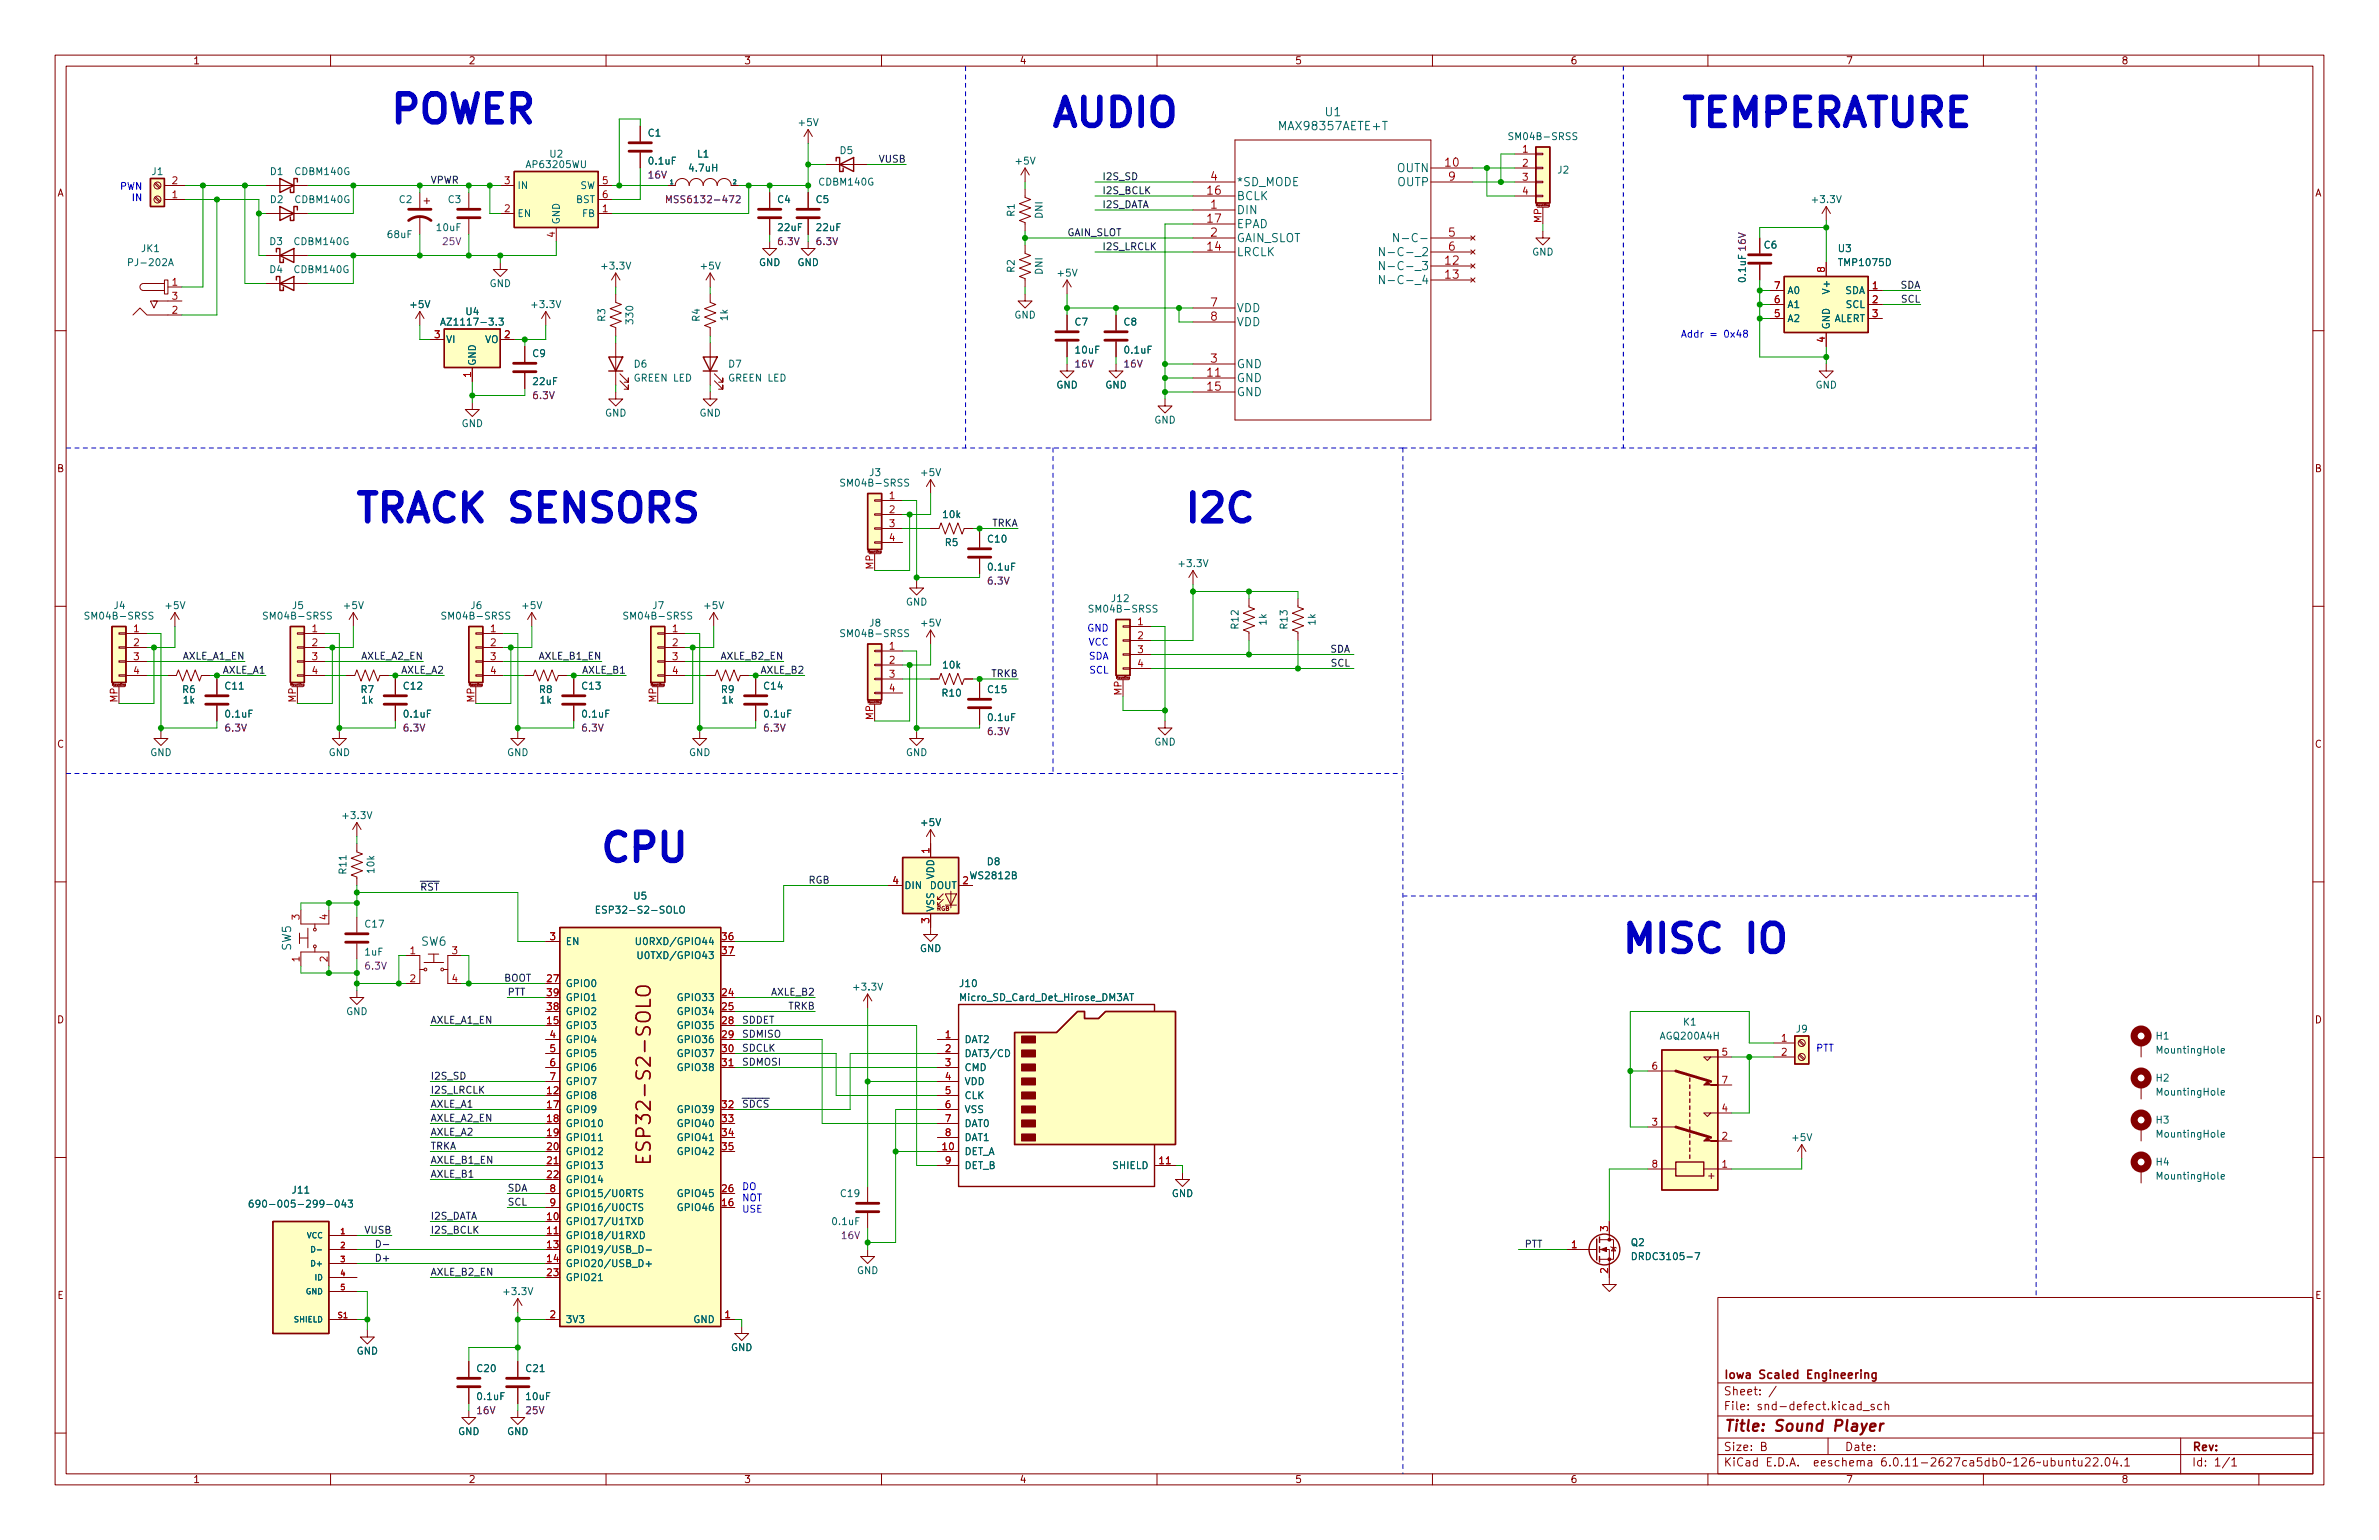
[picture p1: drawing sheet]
<svg xmlns="http://www.w3.org/2000/svg" width="432mm" height="279mm" viewBox="0 0 432 279" stroke-linecap="round" stroke-linejoin="round" font-family="sans-serif">
<defs><g id="words">
<g font-size="7.1" fill="#0000c2">
<text x="70.5" y="22.4">POWER</text>
<text x="190.5" y="23">AUDIO</text>
<text x="304.8" y="23">TEMPERATURE</text>
<text x="64.1" y="94.7">TRACK SENSORS</text>
<text x="214.6" y="94.7">I2C</text>
<text x="108.6" y="156.3">CPU</text>
<text x="294" y="172.8">MISC</text>
<text x="317" y="172.8">IO</text>
</g>
<text font-size="3.5" fill="#840000" x="118.9" y="211.6" transform="rotate(-90 118.9 211.6)">ESP32-S2-SOLO</text>
<g font-size="2.8" fill="#840000">
<text x="312.8" y="260.3">Title:</text>
<text x="322.1" y="260.3">Sound</text>
<text x="333.1" y="260.3">Player</text>
</g>
<g font-size="2.1" fill="#006464">
<text x="240.3" y="21.5">U1</text>
<text x="231.8" y="24.1">MAX98357AETE+T</text>
<text x="224.4" y="34.2">*SD_MODE</text>
<text x="253.5" y="31.7">OUTN</text>
<text x="253.5" y="34.2">OUTP</text>
<text x="224.4" y="39.3">DIN</text>
<text x="224.4" y="36.8">BCLK</text>
<text x="224.4" y="41.8">EPAD</text>
<text x="224.4" y="46.9">LRCLK</text>
<text x="224.4" y="44.4">GAIN_SLOT</text>
<text x="250" y="46.9">N-C-_2</text>
<text x="252.5" y="44.4">N-C-</text>
<text x="250" y="49.5">N-C-_3</text>
<text x="250" y="52">N-C-_4</text>
<text x="224.4" y="57.1">VDD</text>
<text x="224.4" y="59.6">VDD</text>
<text x="224.4" y="69.8">GND</text>
<text x="224.4" y="67.2">GND</text>
<text x="224.4" y="72.3">GND</text>
<text x="53.3" y="172.6" transform="rotate(-90 53.3 172.6)">SW5</text>
<text x="76.3" y="172">SW6</text>
</g>
<g font-size="2.1" fill="#a90000">
<text x="218.8" y="35.3">16</text>
<text x="219.6" y="32.8">4</text>
<text x="262" y="30.2">10</text>
<text x="262.7" y="32.8">9</text>
<text x="218.8" y="40.4">17</text>
<text x="219.6" y="37.8">1</text>
<text x="218.8" y="45.5">14</text>
<text x="219.6" y="42.9">2</text>
<text x="262.7" y="42.9">5</text>
<text x="262.7" y="45.5">6</text>
<text x="262" y="48">12</text>
<text x="262" y="50.5">13</text>
<text x="219.6" y="55.6">7</text>
<text x="219.6" y="58.2">8</text>
<text x="219.6" y="65.8">3</text>
<text x="218.8" y="68.3">11</text>
<text x="218.8" y="70.9">15</text>
</g>
<g font-size="2.1" fill="#840000">
<text x="312.8" y="250.6">Iowa</text>
<text x="319.2" y="250.6">Scaled</text>
<text x="328.2" y="250.6">Engineering</text>
<text x="312.8" y="256.3">File:</text>
<text x="312.8" y="253.6">Sheet:</text>
<text x="319.2" y="256.3">snd-defect.kicad_sch</text>
<text x="312.8" y="263.7">Size:</text>
<text x="319.5" y="263.7">B</text>
<text x="334.8" y="263.7">Date:</text>
<text x="397.8" y="263.7">Rev:</text>
<text x="312.8" y="266.5">KiCad</text>
<text x="320.5" y="266.5">E.D.A.</text>
<text x="329.4" y="266.5">eeschema</text>
<text x="341.8" y="266.5">6.0.11-2627ca5db0~126~ubuntu22.04.1</text>
<text x="397.8" y="266.5">Id:</text>
<text x="401.9" y="266.5">1/1</text>
</g>
<g font-size="1.8" fill="#840000">
<text x="35" y="12">1</text>
<text x="85" y="12">2</text>
<text x="135" y="12">3</text>
<text x="185" y="12">4</text>
<text x="235" y="12">5</text>
<text x="285" y="12">6</text>
<text x="335" y="12">7</text>
<text x="385" y="12">8</text>
<text x="10.4" y="36">A</text>
<text x="420.2" y="36">A</text>
<text x="10.3" y="86">B</text>
<text x="420.1" y="86">B</text>
<text x="10.3" y="136">C</text>
<text x="420.1" y="136">C</text>
<text x="10.3" y="186">D</text>
<text x="420.1" y="186">D</text>
<text x="311.5" y="214.2" transform="rotate(-90 311.5 214.2)">+</text>
<text x="10.3" y="236">E</text>
<text x="420.1" y="236">E</text>
<text x="35" y="269.4">1</text>
<text x="85" y="269.4">2</text>
<text x="135" y="269.4">3</text>
<text x="185" y="269.4">4</text>
<text x="235" y="269.4">5</text>
<text x="285" y="269.4">6</text>
<text x="335" y="269.4">7</text>
<text x="385" y="269.4">8</text>
</g>
<g font-size="1.8" fill="#006464">
<text x="144.7" y="23.2">+5V</text>
<text x="99.6" y="29">U2</text>
<text x="117.5" y="25.2">C1</text>
<text x="126.4" y="29">L1</text>
<text x="152.3" y="28.3">D5</text>
<text x="273.5" y="25.8">SM04B-SRSS</text>
<text x="27.4" y="32.1">J1</text>
<text x="48.9" y="32.1">D1</text>
<text x="53.3" y="32.1">CDBM140G</text>
<text x="93.9" y="34.7">IN</text>
<text x="95.3" y="30.9">AP63205WU</text>
<text x="105.3" y="34.7">SW</text>
<text x="117.5" y="30.2">0.1uF</text>
<text x="124.8" y="31.5">4.7uH</text>
<text x="148.4" y="34">CDBM140G</text>
<text x="184" y="30.2">+5V</text>
<text x="282.6" y="31.9">J2</text>
<text x="48.9" y="37.2">D2</text>
<text x="53.3" y="37.2">CDBM140G</text>
<text x="72.3" y="37.2">C2</text>
<text x="81.2" y="37.2">C3</text>
<text x="93.9" y="39.8">EN</text>
<text x="102" y="40.8" transform="rotate(-90 102 40.8)">GND</text>
<text x="104.5" y="37.2">BST</text>
<text x="105.6" y="39.8">FB</text>
<text x="141" y="37.2">C4</text>
<text x="148" y="37.2">C5</text>
<text x="184.5" y="39.4" transform="rotate(-90 184.5 39.4)">R1</text>
<text x="189.6" y="39.8" transform="rotate(-90 189.6 39.8)">DNI</text>
<text x="328.6" y="37.2">+3.3V</text>
<text x="25.5" y="46.1">JK1</text>
<text x="48.8" y="44.8">D3</text>
<text x="53.2" y="44.8">CDBM140G</text>
<text x="70.1" y="43.6">68uF</text>
<text x="79" y="42.3">10uF</text>
<text x="141" y="42.3">22uF</text>
<text x="148" y="42.3">22uF</text>
<text x="278" y="46.7">GND</text>
<text x="320" y="45.5">C6</text>
<text x="333.5" y="46.1">U3</text>
<text x="23" y="48.6">PJ-202A</text>
<text x="48.8" y="49.9">D4</text>
<text x="53.2" y="49.9">CDBM140G</text>
<text x="88.8" y="52.5">GND</text>
<text x="108.8" y="49.3">+3.3V</text>
<text x="126.9" y="49.3">+5V</text>
<text x="137.7" y="48.6">GND</text>
<text x="144.7" y="48.6">GND</text>
<text x="184.5" y="49.6" transform="rotate(-90 184.5 49.6)">R2</text>
<text x="189.6" y="49.9" transform="rotate(-90 189.6 49.9)">DNI</text>
<text x="191.7" y="50.6">+5V</text>
<text x="324.4" y="53.7">A0</text>
<text x="332.5" y="53.5" transform="rotate(-90 332.5 53.5)">V+</text>
<text x="333.5" y="48.6">TMP1075D</text>
<text x="334.9" y="53.7">SDA</text>
<text x="74.2" y="56.3">+5V</text>
<text x="79.8" y="59.4">AZ1117-3.3</text>
<text x="84.4" y="57.5">U4</text>
<text x="96.1" y="56.3">+3.3V</text>
<text x="110.2" y="58.5" transform="rotate(-90 110.2 58.5)">R3</text>
<text x="115.3" y="59" transform="rotate(-90 115.3 59)">330</text>
<text x="127.4" y="58.5" transform="rotate(-90 127.4 58.5)">R4</text>
<text x="132.5" y="58.3" transform="rotate(-90 132.5 58.3)">1k</text>
<text x="184" y="58.2">GND</text>
<text x="194.9" y="59.4">C7</text>
<text x="203.8" y="59.4">C8</text>
<text x="324.4" y="58.8">A2</text>
<text x="324.4" y="56.3">A1</text>
<text x="332.5" y="59.8" transform="rotate(-90 332.5 59.8)">GND</text>
<text x="332.9" y="58.8">ALERT</text>
<text x="334.9" y="56.3">SCL</text>
<text x="80.9" y="62.6">VI</text>
<text x="88" y="62.6">VO</text>
<text x="96.5" y="65.2">C9</text>
<text x="194.9" y="64.5">10uF</text>
<text x="203.8" y="64.5">0.1uF</text>
<text x="86.7" y="66.4" transform="rotate(-90 86.7 66.4)">GND</text>
<text x="96.5" y="70.2">22uF</text>
<text x="114.9" y="67.1">D6</text>
<text x="114.9" y="69.6">GREEN LED</text>
<text x="132.1" y="67.1">D7</text>
<text x="132.1" y="69.6">GREEN LED</text>
<text x="191.7" y="70.9">GND</text>
<text x="200.6" y="70.9">GND</text>
<text x="329.5" y="70.9">GND</text>
<text x="83.7" y="77.9">GND</text>
<text x="109.7" y="76">GND</text>
<text x="126.9" y="76">GND</text>
<text x="209.4" y="77.2">GND</text>
<text x="152.3" y="88.7">SM04B-SRSS</text>
<text x="157.7" y="86.7">J3</text>
<text x="166.9" y="86.7">+5V</text>
<text x="170.9" y="94.4">10k</text>
<text x="171.4" y="99.4">R5</text>
<text x="179.1" y="98.8">C10</text>
<text x="179.1" y="103.9">0.1uF</text>
<text x="213.6" y="103.3">+3.3V</text>
<text x="15.1" y="112.8">SM04B-SRSS</text>
<text x="20.5" y="110.9">J4</text>
<text x="29.7" y="110.9">+5V</text>
<text x="47.5" y="112.8">SM04B-SRSS</text>
<text x="52.9" y="110.9">J5</text>
<text x="62.1" y="110.9">+5V</text>
<text x="79.9" y="112.8">SM04B-SRSS</text>
<text x="85.3" y="110.9">J6</text>
<text x="94.5" y="110.9">+5V</text>
<text x="112.9" y="112.8">SM04B-SRSS</text>
<text x="118.3" y="110.9">J7</text>
<text x="127.5" y="110.9">+5V</text>
<text x="164.4" y="110.2">GND</text>
<text x="197.3" y="111.5">SM04B-SRSS</text>
<text x="201.6" y="109.6">J12</text>
<text x="230.3" y="113.6" transform="rotate(-90 230.3 113.6)">1k</text>
<text x="239.1" y="113.6" transform="rotate(-90 239.1 113.6)">1k</text>
<text x="152.3" y="116">SM04B-SRSS</text>
<text x="157.7" y="114.1">J8</text>
<text x="166.9" y="114.1">+5V</text>
<text x="225.2" y="114.3" transform="rotate(-90 225.2 114.3)">R12</text>
<text x="234.1" y="114.3" transform="rotate(-90 234.1 114.3)">R13</text>
<text x="40.6" y="125.5">C11</text>
<text x="73" y="125.5">C12</text>
<text x="105.4" y="125.5">C13</text>
<text x="138.4" y="125.5">C14</text>
<text x="170.9" y="121.7">10k</text>
<text x="33" y="126.1">R6</text>
<text x="33.1" y="128">1k</text>
<text x="40.6" y="130.6">0.1uF</text>
<text x="65.4" y="126.1">R7</text>
<text x="65.5" y="128">1k</text>
<text x="73" y="130.6">0.1uF</text>
<text x="97.7" y="126.1">R8</text>
<text x="97.9" y="128">1k</text>
<text x="105.4" y="130.6">0.1uF</text>
<text x="130.8" y="126.1">R9</text>
<text x="130.9" y="128">1k</text>
<text x="138.4" y="130.6">0.1uF</text>
<text x="170.8" y="126.8">R10</text>
<text x="179.1" y="126.1">C15</text>
<text x="179.1" y="131.2">0.1uF</text>
<text x="27.2" y="137.5">GND</text>
<text x="59.6" y="137.5">GND</text>
<text x="92" y="137.5">GND</text>
<text x="125" y="137.5">GND</text>
<text x="164.4" y="137.5">GND</text>
<text x="209.4" y="135.6">GND</text>
<text x="61.9" y="149">+3.3V</text>
<text x="166.9" y="150.2">+5V</text>
<text x="63.3" y="158.8" transform="rotate(-90 63.3 158.8)">R11</text>
<text x="68.3" y="158.6" transform="rotate(-90 68.3 158.6)">10k</text>
<text x="164.1" y="161.7">DIN</text>
<text x="168.7" y="161.7">DOUT</text>
<text x="169.9" y="159.6" transform="rotate(-90 169.9 159.6)">VDD</text>
<text x="175.9" y="159.9">WS2812B</text>
<text x="179" y="157.3">D8</text>
<text x="107.9" y="166.1">ESP32-S2-SOLO</text>
<text x="114.9" y="163.6">U5</text>
<text x="169.9" y="165.5" transform="rotate(-90 169.9 165.5)">VSS</text>
<text x="66" y="168.7">C17</text>
<text x="66" y="173.7">1uF</text>
<text x="102.6" y="171.8">EN</text>
<text x="115.1" y="171.8">U0RXD/GPIO44</text>
<text x="166.9" y="173.1">GND</text>
<text x="102.6" y="179.5">GPIO0</text>
<text x="115.4" y="174.4">U0TXD/GPIO43</text>
<text x="174" y="179.5">J10</text>
<text x="62.8" y="184.5">GND</text>
<text x="102.6" y="184.5">GPIO2</text>
<text x="102.6" y="182">GPIO1</text>
<text x="122.7" y="182">GPIO33</text>
<text x="122.7" y="184.5">GPIO34</text>
<text x="154.6" y="180.1">+3.3V</text>
<text x="174" y="182">Micro_SD_Card_Det_Hirose_DM3AT</text>
<text x="102.6" y="187.1">GPIO3</text>
<text x="102.6" y="189.6">GPIO4</text>
<text x="122.7" y="187.1">GPIO35</text>
<text x="122.7" y="189.6">GPIO36</text>
<text x="175" y="189.6">DAT2</text>
<text x="301.2" y="189">AGQ200A4H</text>
<text x="305.4" y="186.4">K1</text>
<text x="325.9" y="187.7">J9</text>
<text x="391.2" y="189">H1</text>
<text x="391.2" y="191.5">MountingHole</text>
<text x="102.6" y="192.2">GPIO5</text>
<text x="102.6" y="194.7">GPIO6</text>
<text x="102.6" y="197.2">GPIO7</text>
<text x="122.7" y="192.2">GPIO37</text>
<text x="122.7" y="194.7">GPIO38</text>
<text x="175" y="192.2">DAT3/CD</text>
<text x="175" y="194.7">CMD</text>
<text x="175" y="197.2">VDD</text>
<text x="391.2" y="196.6">H2</text>
<text x="102.6" y="199.8">GPIO8</text>
<text x="102.6" y="202.3">GPIO9</text>
<text x="122.7" y="202.3">GPIO39</text>
<text x="175" y="199.8">CLK</text>
<text x="175" y="202.3">VSS</text>
<text x="391.2" y="199.1">MountingHole</text>
<text x="102.6" y="204.9">GPIO10</text>
<text x="102.6" y="207.4">GPIO11</text>
<text x="102.6" y="209.9">GPIO12</text>
<text x="122.7" y="204.9">GPIO40</text>
<text x="122.7" y="207.4">GPIO41</text>
<text x="122.7" y="209.9">GPIO42</text>
<text x="175" y="209.9">DET_A</text>
<text x="175" y="204.9">DAT0</text>
<text x="175" y="207.4">DAT1</text>
<text x="325" y="207.4">+5V</text>
<text x="391.2" y="204.2">H3</text>
<text x="391.2" y="206.8">MountingHole</text>
<text x="102.6" y="212.5">GPIO13</text>
<text x="102.6" y="215">GPIO14</text>
<text x="175" y="212.5">DET_B</text>
<text x="201.8" y="212.5">SHIELD</text>
<text x="391.2" y="211.8">H4</text>
<text x="391.2" y="214.4">MountingHole</text>
<text x="44.9" y="219.5">690-005-299-043</text>
<text x="52.8" y="216.9">J11</text>
<text x="102.6" y="217.6">GPIO15/U0RTS</text>
<text x="102.6" y="220.1">GPIO16/U0CTS</text>
<text x="122.7" y="220.1">GPIO46</text>
<text x="122.7" y="217.6">GPIO45</text>
<text x="152.4" y="217.6">C19</text>
<text x="212.6" y="217.6">GND</text>
<text x="102.6" y="222.6">GPIO17/U1TXD</text>
<text x="102.6" y="225.2">GPIO18/U1RXD</text>
<text x="102.6" y="227.7">GPIO19/USB_D-</text>
<text x="150.8" y="222.6">0.1uF</text>
<text x="295.9" y="226.4">Q2</text>
<text x="102.6" y="230.3">GPIO20/USB_D+</text>
<text x="102.6" y="232.8">GPIO21</text>
<text x="155.5" y="231.5">GND</text>
<text x="295.9" y="229">DRDC3105-7</text>
<text x="91.1" y="235.3">+3.3V</text>
<text x="102.6" y="240.4">3V3</text>
<text x="125.8" y="240.4">GND</text>
<text x="132.6" y="245.5">GND</text>
<text x="64.7" y="246.1">GND</text>
<text x="86.4" y="249.3">C20</text>
<text x="95.3" y="249.3">C21</text>
<text x="86.4" y="254.4">0.1uF</text>
<text x="95.3" y="254.4">10uF</text>
<text x="83.1" y="260.7">GND</text>
<text x="92" y="260.7">GND</text>
</g>
<g font-size="1.8" fill="#0f0f0f">
<text x="159.4" y="29.5">VUSB</text>
<text x="78.1" y="33.3">VPWR</text>
<text x="200" y="32.7">I2S_SD</text>
<text x="200" y="35.2">I2S_BCLK</text>
<text x="200" y="37.8">I2S_DATA</text>
<text x="193.7" y="42.8">GAIN_SLOT</text>
<text x="200" y="45.4">I2S_LRCLK</text>
<text x="344.9" y="52.4">SDA</text>
<text x="345" y="54.9">SCL</text>
<text x="180" y="95.5">TRKA</text>
<text x="33.1" y="119.7">AXLE_A1_EN</text>
<text x="65.5" y="119.7">AXLE_A2_EN</text>
<text x="97.7" y="119.7">AXLE_B1_EN</text>
<text x="130.7" y="119.7">AXLE_B2_EN</text>
<text x="241.4" y="118.4">SDA</text>
<text x="40.4" y="122.2">AXLE_A1</text>
<text x="72.8" y="122.2">AXLE_A2</text>
<text x="105.6" y="122.2">AXLE_B1</text>
<text x="138" y="122.2">AXLE_B2</text>
<text x="179.9" y="122.8">TRKB</text>
<text x="241.5" y="120.9">SCL</text>
<text x="76.2" y="161.6">~{RST}</text>
<text x="146.7" y="160.3">RGB</text>
<text x="91.4" y="178.1">BOOT</text>
<text x="78.1" y="185.7">AXLE_A1_EN</text>
<text x="92.1" y="180.6">PTT</text>
<text x="134.6" y="185.7">SDDET</text>
<text x="139.9" y="180.6">AXLE_B2</text>
<text x="143" y="183.2">TRKB</text>
<text x="134.6" y="190.8">SDCLK</text>
<text x="134.6" y="188.2">SDMISO</text>
<text x="78.1" y="195.9">I2S_SD</text>
<text x="134.6" y="193.3">SDMOSI</text>
<text x="78.1" y="200.9">AXLE_A1</text>
<text x="78.1" y="198.4">I2S_LRCLK</text>
<text x="78.1" y="203.5">AXLE_A2_EN</text>
<text x="134.6" y="200.9">~{SDCS}</text>
<text x="78.1" y="208.6">TRKA</text>
<text x="78.1" y="206">AXLE_A2</text>
<text x="78.1" y="211.1">AXLE_B1_EN</text>
<text x="78.1" y="213.6">AXLE_B1</text>
<text x="78.1" y="221.3">I2S_DATA</text>
<text x="92.1" y="218.7">SCL</text>
<text x="92.1" y="216.2">SDA</text>
<text x="66.1" y="223.8">VUSB</text>
<text x="78.1" y="223.8">I2S_BCLK</text>
<text x="276.7" y="226.3">PTT</text>
<text x="67.9" y="228.9">D+</text>
<text x="78.1" y="231.4">AXLE_B2_EN</text>
</g>
<g font-size="1.8" fill="#a90000">
<text x="276.2" y="27.7">1</text>
<text x="31.1" y="35.9">1</text>
<text x="31.1" y="33.4">2</text>
<text x="91.4" y="33.4">3</text>
<text x="109.2" y="33.4">5</text>
<text x="109.2" y="35.9">6</text>
<text x="276.2" y="30.2">2</text>
<text x="276.2" y="32.8">3</text>
<text x="276.2" y="35.3">4</text>
<text x="91.4" y="38.5">2</text>
<text x="109.2" y="38.5">1</text>
<text x="279.8" y="40.6" transform="rotate(-90 279.8 40.6)">MP</text>
<text x="100.7" y="43.2" transform="rotate(-90 100.7 43.2)">4</text>
<text x="31.1" y="51.8">1</text>
<text x="321.9" y="52.5">7</text>
<text x="331.2" y="49.6" transform="rotate(-90 331.2 49.6)">8</text>
<text x="339.7" y="52.5">1</text>
<text x="31.1" y="56.9">2</text>
<text x="31.1" y="54.4">3</text>
<text x="321.9" y="57.5">5</text>
<text x="321.9" y="55">6</text>
<text x="339.7" y="55">2</text>
<text x="339.7" y="57.5">3</text>
<text x="78.7" y="61.3">3</text>
<text x="91.4" y="61.3">2</text>
<text x="331.2" y="62.3" transform="rotate(-90 331.2 62.3)">4</text>
<text x="85.5" y="68.6" transform="rotate(-90 85.5 68.6)">1</text>
<text x="161.2" y="90.6">1</text>
<text x="161.2" y="93.1">2</text>
<text x="161.2" y="95.6">3</text>
<text x="161.2" y="98.2">4</text>
<text x="158.5" y="103.4" transform="rotate(-90 158.5 103.4)">MP</text>
<text x="206.3" y="113.4">1</text>
<text x="24.1" y="114.7">1</text>
<text x="24.1" y="117.2">2</text>
<text x="24.1" y="119.8">3</text>
<text x="56.5" y="114.7">1</text>
<text x="56.5" y="117.2">2</text>
<text x="56.5" y="119.8">3</text>
<text x="88.9" y="114.7">1</text>
<text x="88.9" y="117.2">2</text>
<text x="88.9" y="119.8">3</text>
<text x="121.9" y="114.7">1</text>
<text x="121.9" y="117.2">2</text>
<text x="121.9" y="119.8">3</text>
<text x="161.2" y="117.9">1</text>
<text x="206.3" y="116">2</text>
<text x="206.3" y="118.5">3</text>
<text x="24.1" y="122.3">4</text>
<text x="56.5" y="122.3">4</text>
<text x="88.9" y="122.3">4</text>
<text x="121.9" y="122.3">4</text>
<text x="161.2" y="120.4">2</text>
<text x="161.2" y="122.9">3</text>
<text x="161.2" y="125.5">4</text>
<text x="206.3" y="121">4</text>
<text x="21.3" y="127.5" transform="rotate(-90 21.3 127.5)">MP</text>
<text x="53.7" y="127.5" transform="rotate(-90 53.7 127.5)">MP</text>
<text x="86.1" y="127.5" transform="rotate(-90 86.1 127.5)">MP</text>
<text x="119.1" y="127.5" transform="rotate(-90 119.1 127.5)">MP</text>
<text x="158.5" y="130.7" transform="rotate(-90 158.5 130.7)">MP</text>
<text x="203.6" y="126.3" transform="rotate(-90 203.6 126.3)">MP</text>
<text x="168.7" y="155" transform="rotate(-90 168.7 155)">1</text>
<text x="161.9" y="160.4">4</text>
<text x="174.6" y="160.4">2</text>
<text x="54.4" y="167.1" transform="rotate(-90 54.4 167.1)">3</text>
<text x="59.4" y="167.1" transform="rotate(-90 59.4 167.1)">4</text>
<text x="168.7" y="167.7" transform="rotate(-90 168.7 167.7)">3</text>
<text x="74.2" y="173.1">1</text>
<text x="81.9" y="173.1">3</text>
<text x="99.6" y="170.6">3</text>
<text x="130.8" y="170.6">36</text>
<text x="130.8" y="173.1">37</text>
<text x="54.4" y="174.7" transform="rotate(-90 54.4 174.7)">1</text>
<text x="59.4" y="174.7" transform="rotate(-90 59.4 174.7)">2</text>
<text x="74.2" y="178.2">2</text>
<text x="81.9" y="178.2">4</text>
<text x="99" y="178.2">27</text>
<text x="99" y="185.8">15</text>
<text x="99" y="183.3">38</text>
<text x="99" y="180.7">39</text>
<text x="130.8" y="180.7">24</text>
<text x="130.8" y="183.3">25</text>
<text x="130.8" y="185.8">28</text>
<text x="99.6" y="188.3">4</text>
<text x="99.6" y="190.9">5</text>
<text x="130.8" y="188.3">29</text>
<text x="130.8" y="190.9">30</text>
<text x="171.4" y="188.3">1</text>
<text x="171.4" y="190.9">2</text>
<text x="312.4" y="191.5">5</text>
<text x="323.2" y="189">1</text>
<text x="323.2" y="191.5">2</text>
<text x="99.6" y="193.4">6</text>
<text x="99.6" y="196">7</text>
<text x="130.8" y="193.4">31</text>
<text x="171.4" y="193.4">3</text>
<text x="171.4" y="196">4</text>
<text x="299.7" y="194.1">6</text>
<text x="312.4" y="196.6">7</text>
<text x="99" y="198.5">12</text>
<text x="99" y="201">17</text>
<text x="99" y="203.6">18</text>
<text x="130.8" y="201">32</text>
<text x="130.8" y="203.6">33</text>
<text x="171.4" y="198.5">5</text>
<text x="171.4" y="201">6</text>
<text x="171.4" y="203.6">7</text>
<text x="312.4" y="201.7">4</text>
<text x="99" y="206.1">19</text>
<text x="99" y="208.7">20</text>
<text x="130.8" y="206.1">34</text>
<text x="130.8" y="208.7">35</text>
<text x="170.8" y="208.7">10</text>
<text x="171.4" y="206.1">8</text>
<text x="299.7" y="204.2">3</text>
<text x="312.4" y="206.8">2</text>
<text x="99" y="211.2">21</text>
<text x="99" y="213.7">22</text>
<text x="171.4" y="211.2">9</text>
<text x="210.2" y="211.2">11</text>
<text x="299.7" y="211.8">8</text>
<text x="312.4" y="211.8">1</text>
<text x="99" y="221.4">10</text>
<text x="99.6" y="216.3">8</text>
<text x="99.6" y="218.8">9</text>
<text x="130.8" y="218.8">16</text>
<text x="130.8" y="216.3">26</text>
<text x="99" y="223.9">11</text>
<text x="99" y="226.4">13</text>
<text x="285.1" y="226.4">1</text>
<text x="291.8" y="223.6" transform="rotate(-90 291.8 223.6)">3</text>
<text x="99" y="229">14</text>
<text x="99" y="231.5">23</text>
<text x="291.8" y="231.2" transform="rotate(-90 291.8 231.2)">2</text>
<text x="99.6" y="239.1">2</text>
<text x="131.4" y="239.1">1</text>
</g>
<g font-size="1.8" fill="#0000c2">
<text x="21.7" y="34.4">PWN</text>
<text x="23.8" y="36.5">IN</text>
<text x="305" y="61.2">Addr</text>
<text x="310.3" y="61.2">=</text>
<text x="313" y="61.2">0x48</text>
<text x="197.3" y="114.6">GND</text>
<text x="197.5" y="117.1">VCC</text>
<text x="197.6" y="119.7">SDA</text>
<text x="197.6" y="122.2">SCL</text>
<text x="329.6" y="190.8">PTT</text>
<text x="134.6" y="215.9">DO</text>
<text x="134.6" y="218">NOT</text>
<text x="134.6" y="220">USE</text>
</g>
<g font-size="1.8" fill="#840084">
<text x="117.5" y="32.8">16V</text>
<text x="120.6" y="37.2">MSS6132-472</text>
<text x="80.2" y="44.8">25V</text>
<text x="141" y="44.8">6.3V</text>
<text x="148" y="44.8">6.3V</text>
<text x="317.3" y="51.4" transform="rotate(-90 317.3 51.4)">0.1uF 16V</text>
<text x="194.9" y="67.1">16V</text>
<text x="203.8" y="67.1">16V</text>
<text x="96.5" y="72.8">6.3V</text>
<text x="179.1" y="106.4">6.3V</text>
<text x="40.6" y="133.1">6.3V</text>
<text x="73" y="133.1">6.3V</text>
<text x="105.4" y="133.1">6.3V</text>
<text x="138.4" y="133.1">6.3V</text>
<text x="179.1" y="133.7">6.3V</text>
<text x="66" y="176.3">6.3V</text>
<text x="152.5" y="225.2">16V</text>
<text x="86.4" y="256.9">16V</text>
<text x="95.3" y="256.9">25V</text>
</g>
<g font-size="1.4" fill="#006464">
<text x="55.6" y="225">VCC</text>
<text x="56.2" y="227.5">D-</text>
<text x="56.2" y="230.1">D+</text>
<text x="57" y="232.6">ID</text>
<text x="55.4" y="235.1">GND</text>
<text x="53.2" y="240.2">SHIELD</text>
</g>
<g font-size="1.4" fill="#a90000">
<text x="61.7" y="223.9">1</text>
<text x="61.7" y="226.4">2</text>
<text x="61.7" y="229">3</text>
<text x="61.7" y="231.5">4</text>
<text x="61.2" y="239.1">S1</text>
<text x="61.7" y="234.1">5</text>
</g>
<g font-size="1.1" fill="#006464">
<text x="121.5" y="33.4">1</text>
<text x="132.9" y="33.4">2</text>
</g>
<text font-size="1.1" fill="#840000" x="170" y="165.5">RGB</text>
<g font-size=".5" fill="#840000">
<text x="278.7" y="37.5">Mounting</text>
<text x="157.4" y="100.4">Mounting</text>
<text x="20.2" y="124.5">Mounting</text>
<text x="52.6" y="124.5">Mounting</text>
<text x="85" y="124.5">Mounting</text>
<text x="118" y="124.5">Mounting</text>
<text x="202.5" y="123.2">Mounting</text>
<text x="157.4" y="127.7">Mounting</text>
</g>
</g></defs>
<g fill="none" stroke="#840000" stroke-width=".18">
<path d="M10 10h411.8v259.4h-411.8zM12 12h407.8v255.4h-407.8zM60 10v2M110 10v2M160 10v2M210 10v2M260 10v2M310 10v2M360 10v2M410 10v2M28.1 33.3l.8 .9M28.1 35.9l.8 .8"/>
<path d="M28.2 33.1l.9 .9M28.2 35.7l.9 .8M29.8 33.7h3.9M29.8 36.2h3.9M48.3 33.7h7.6M48.3 38.7h7.6M76.2 34.9v2.8M76.2 39.2v3.3M77 36.4h1M77.5 35.9v1.1M85.1 34.9v2.8M85.1 39.8v2.7"/>
<path d="M90.8 33.7h2.5M90.8 38.7h2.5M108.6 33.7h2.5M108.6 38.7h2.5M108.6 36.2h2.5M116.2 22.9v2.8M116.2 27.7v2.8M121.3 33.7h1.3a1.27 1.27 0 0 1 1.2-1.3 1.27 1.27 0 0 1 1.3 1.3 1.27 1.27 0 0 1 1.3-1.3 1.27 1.27 0 0 1 1.2 1.3 1.27 1.27 0 0 1 1.3-1.3 1.27 1.27 0 0 1 1.3 1.3 1.27 1.27 0 0 1 1.2-1.3 1.27 1.27 0 0 1 1.3 1.3h1.3M139.7 34.9v2.8M139.7 39.8v2.7M146.7 23.5l-.8 1.3M146.7 23.5v2.5"/>
<path d="M146.7 34.9v2.8M146.7 39.8v2.7M146.7 23.5l.7 1.3M149.9 29.8h7.6M186.1 34.3v1.5l1 .4-2.1 .8 2.1 .7-2.1 .8 2.1 .7-2.1 .8 1.1 .4v1.5M186.1 30.5v2.5M186.1 30.5l-.8 1.3M186.1 30.5l.7 1.3M216.5 33h7.7M216.5 35.6h7.7M216.5 38.1h7.7M224.2 25.4h35.5v50.8h-35.5z"/>
<path d="M259.7 30.5h7.6M259.7 33h7.6M275 27.9h3.8M275 30.5h3.8M275 33h3.8M275 35.6h3.8M278.8 35.4h1.2v.3h-1.2zM278.8 32.9h1.2v.2h-1.2zM278.8 30.4h1.2v.2h-1.2zM278.8 27.8h1.2v.3h-1.2zM279 37.6h2.1M280 37.6v3"/>
<path d="M281.2 37.1v.3l-.1 .1M281.2 37.1l-.2 .1 .1 .2h.1M331.5 37.5v2.5M331.5 37.5l-.8 1.2M331.5 37.5l.7 1.2M10 60h2M24.1 57.2l1.3-1.3 1.3 1.3h6.3M27.3 54.6h1.3l-.7 1.3zM27.9 54.6h5.1M29.8 50.8h.7v2.5h-.7zM29.8 51.4h-3.8a.64 .64 0 0 0-.6 .7 .64 .64 0 0 0 .6 .6h3.8M30.5 52.1h2.5"/>
<path d="M48.3 46.4h7.6M48.3 51.4h7.6M76.2 56.5v2.6M76.2 56.5l-.8 1.3M76.2 56.5l.8 1.3M90.8 47.6v1.3h1.3l-1.3 1.3-1.3-1.3h1.3M99.1 56.5l-.8 1.3M99.1 56.5v2.6M99.1 56.5l.7 1.3M101 41.3v2.5M111.8 53.3v1.6l1 .3-2.1 .8 2.1 .8-2.1 .7 2.1 .8-2.1 .8 1.1 .3v1.6M111.8 49.5l-.8 1.3"/>
<path d="M111.8 49.5v2.6M111.8 49.5l.7 1.3M128.9 53.3v1.6l1 .3-2 .8 2 .8-2 .7 2 .8-2 .8 1 .3v1.6M128.9 49.5l-.8 1.3M128.9 49.5v2.6M128.9 49.5l.8 1.3M139.7 43.8v1.3h1.3l-1.3 1.3-1.3-1.3h1.3M146.7 43.8v1.3h1.3l-1.3 1.3-1.3-1.3h1.3M186.1 44.5v1.5l1 .4-2.1 .7 2.1 .8-2.1 .7 2.1 .8-2.1 .8 1.1 .3v1.6M186.1 53.3v1.3h1.2l-1.2 1.3-1.3-1.3h1.3M193.7 50.8l-.8 1.3M193.7 50.8v2.5"/>
<path d="M193.7 57.2v2.7M193.7 50.8l.7 1.3M202.6 57.2v2.7M216.5 45.7h7.7M216.5 40.6h7.7M216.5 43.2h7.7M216.5 55.9h7.7M216.5 58.4h7.7M259.7 48.3h7.6M259.7 50.8h7.6M259.7 45.7h7.6M259.7 43.2h7.6"/>
<path d="M267 47.9l.7 .7M267 50.4l.7 .8M267 42.8l.7 .8M267 45.3l.7 .8M267.7 47.9l-.7 .7M267.7 50.4l-.7 .8M267.7 42.8l-.7 .8M267.7 45.3l-.7 .8M280 41.9v1.3h1.3l-1.3 1.3-1.2-1.3h1.2M319.4 43.2v2.8M319.4 48v2.8M321.3 52.7h2.5"/>
<path d="M321.3 55.2h2.5M321.3 57.8h2.5M331.5 47.6v2.6M339.1 52.7h2.5M339.1 55.2h2.5M339.1 57.8h2.5M419.8 60h2M78.1 61.6h2.5M85.7 73v1.3h1.3l-1.3 1.3-1.2-1.3h1.2M85.7 66.7v2.5M90.8 61.6h2.5M95.2 62.9v2.8"/>
<path d="M95.2 67.7v2.8M111.8 71.1v1.3h1.2l-1.2 1.3-1.3-1.3h1.3M111.8 62.2v7.7M112.5 69.1l1.5 1.5v-.7v.7h-.7M112.5 67.8l1.5 1.5v-.7v.7h-.7M128.9 71.1v1.3h1.3l-1.3 1.3-1.3-1.3h1.3M128.9 62.2v7.7M129.7 69.1l1.5 1.5v-.7v.7h-.8M129.7 67.8l1.5 1.5v-.7v.7h-.8M193.7 66v1.3h1.2l-1.2 1.3-1.3-1.3h1.3M193.7 62v2.8M202.6 66v1.3h1.2l-1.2 1.3-1.3-1.3h1.3"/>
<path d="M202.6 62v2.8M211.5 72.4v1.3h1.2l-1.2 1.2-1.3-1.2h1.3M216.5 68.6h7.7M216.5 71.1h7.7M216.5 66h7.7M331.5 66v1.3h1.2l-1.2 1.3-1.3-1.3h1.3M331.5 60.3v2.6M158.7 98.3h1.3v.3h-1.3zM158.7 95.8h1.3v.2h-1.3zM158.7 93.2h1.3v.3h-1.3zM158.7 90.7h1.3v.2h-1.3zM160 90.8h3.8"/>
<path d="M160 93.3h3.8M160 95.9h3.8M160 98.4h3.8M168.9 95.9h1.5l.4-1 .8 2 .7-2 .8 2 .8-2 .7 2 .4-1h1.5M168.9 87v2.5M168.9 87l-.8 1.3M168.9 87l.8 1.3M177.8 96.5v2.8M10 110h2M21.6 119.9h1.3v.2h-1.3zM21.6 117.3h1.3v.3h-1.3zM21.6 114.8h1.3v.3h-1.3z"/>
<path d="M22.9 114.9h3.8M22.9 117.5h3.8M31.7 111.1l-.7 1.3M31.7 111.1v2.6M31.7 111.1l.8 1.3M54 119.9h1.2v.2h-1.2zM54 117.3h1.2v.3h-1.2zM54 114.8h1.2v.3h-1.2zM55.2 114.9h3.9M55.2 117.5h3.9M64.1 111.1l-.7 1.3M64.1 111.1v2.6"/>
<path d="M64.1 111.1l.8 1.3M86.4 119.9h1.2v.2h-1.2zM86.4 117.3h1.2v.3h-1.2zM86.4 114.8h1.2v.3h-1.2zM87.6 114.9h3.8M87.6 117.5h3.8M96.5 111.1l-.7 1.3M96.5 111.1v2.6M96.5 111.1l.8 1.3M119.4 119.9h1.2v.2h-1.2zM119.4 117.3h1.2v.3h-1.2zM119.4 114.8h1.2v.3h-1.2z"/>
<path d="M120.6 114.9h3.9M120.6 117.5h3.9M129.5 111.1l-.7 1.3M129.5 111.1v2.6M129.5 111.1l.8 1.3M157.7 100.5h2.1M158.7 118h1.3v.2h-1.3zM158.7 100.5v3M159.9 100.2h-.1v-.2h.1v.3l-.1 .1M160 118.1h3.8M166.4 105.4v1.3h1.2l-1.2 1.3-1.3-1.3h1.3M168.9 114.3v2.5"/>
<path d="M168.9 114.3l-.8 1.3M168.9 114.3l.8 1.3M177.8 101.3v2.8M203.8 118.6h1.3v.3h-1.3zM203.8 116.1h1.3v.2h-1.3zM203.8 113.5h1.3v.3h-1.3zM205.1 113.7h3.8M205.1 116.2h3.8M205.1 118.7h3.8M216.5 103.5l-.7 1.3M216.5 103.5v2.5M216.5 103.5l.8 1.3"/>
<path d="M226.7 108.6v1.5l1 .4-2 .8 2 .7-2 .8 2 .7-2 .8 1 .4v1.5M235.6 108.6v1.5l1 .4-2 .8 2 .7-2 .8 2 .7-2 .8 1 .4v1.5M419.8 110h2M20.6 124.6h2M21.6 122.4h1.3v.3h-1.3zM21.6 124.6v3M22.8 124.1v.3l-.2 .1M22.8 124.1l-.2 .1v.2h.2M22.9 122.6h3.8M22.9 120h3.8M29.2 132.7v1.3h1.3l-1.3 1.3-1.3-1.3h1.3M30.5 122.6h1.5l.4-1.1 .7 2.1 .8-2.1 .8 2.1 .7-2.1 .8 2.1 .4-1h1.5"/>
<path d="M39.4 123.2v2.8M39.4 128v2.8M53 124.6h2M54 122.4h1.2v.3h-1.2zM54 124.6v3M55.2 124.1v.3l-.2 .1M55.2 124.1l-.2 .1v.2h.2M55.2 122.6h3.9M55.2 120h3.9M61.6 132.7v1.3h1.3l-1.3 1.3-1.3-1.3h1.3M62.9 122.6h1.5l.4-1.1 .7 2.1 .8-2.1 .8 2.1 .7-2.1 .8 2.1 .4-1h1.5M71.8 123.2v2.8"/>
<path d="M71.8 128v2.8M85.3 124.6h2.1M86.4 122.4h1.2v.3h-1.2zM86.4 124.6v3M87.5 124.1v.3l-.1 .1M87.5 124.1l-.1 .1v.2h.1M87.6 122.6h3.8M87.6 120h3.8M94 132.7v1.3h1.2l-1.2 1.3-1.3-1.3h1.3M95.2 122.6h1.6l.4-1.1 .7 2.1 .8-2.1 .7 2.1 .8-2.1 .8 2.1 .3-1h1.6M104.1 123.2v2.8M104.1 128v2.8"/>
<path d="M118.4 124.6h2M119.4 122.4h1.2v.3h-1.2zM119.4 124.6v3M120.6 124.1v.3l-.2 .1M120.6 124.1l-.2 .1v.2h.2M120.6 122.6h3.9M120.6 120h3.9M127 132.7v1.3h1.3l-1.3 1.3-1.3-1.3h1.3M128.3 122.6h1.5l.4-1.1 .7 2.1 .8-2.1 .8 2.1 .7-2.1 .8 2.1 .4-1h1.5M137.2 123.2v2.8M137.2 128v2.8M157.7 127.8h2.1"/>
<path d="M158.7 125.6h1.3v.3h-1.3zM158.7 123.1h1.3v.2h-1.3zM158.7 120.5h1.3v.3h-1.3zM158.7 127.8v3M159.9 127.3v.3l-.1 .1M159.9 127.3l-.1 .1v.1h.1M160 120.7h3.8M160 123.2h3.8M160 125.7h3.8M166.4 132.7v1.3h1.2l-1.2 1.3-1.3-1.3h1.3M168.9 123.2h1.5l.4-1 .8 2 .7-2 .8 2 .8-2 .7 2 .4-1h1.5M177.8 123.8v2.8"/>
<path d="M177.8 128.7v2.7M202.8 123.3h2.1M203.8 121.2h1.3v.2h-1.3zM203.8 123.3v3.1M205 122.9v.3h-.1M205 122.9h-.2l.1 .2h.1M205.1 121.3h3.8M211.5 130.8v1.3h1.2l-1.2 1.3-1.3-1.3h1.3M10 160h2M64.8 153v1.6l1 .3-2 .8 2 .8-2 .7 2 .8-2 .8 1 .3v1.6M64.8 149.2v2.6M64.8 149.2l-.8 1.3"/>
<path d="M64.8 149.2l.7 1.3M168.9 150.5l-.8 1.3M168.9 150.5v5.1M168.9 150.5l.8 1.3M419.8 160h2M54.4 169.3v1.9M54.4 170.2h1.5M54.6 175.3v-2.6h5.1v2.6M54.6 165.1v2.5h5.1v-2.5M55.9 168.4v3.6M57.1 167.6v.8M57.1 172v.7"/>
<path d="M64.8 179.7v1.3h1.2l-1.2 1.2-1.3-1.2h1.3M64.8 166.4v2.8M64.8 171.2v2.8M73.7 173.4h2.5v5h-2.5M76.2 175.9h.8M77 174.6h3.5M77.7 173.1h1.9M78.7 173.1v1.5M80.5 175.9h.8M83.8 173.4h-2.5v5h2.5M99.1 178.4h2.5M99.1 170.8h2.5"/>
<path d="M130.8 173.4h2.5M130.8 170.8h2.5M161.3 160.7h2.5M168.9 165.7v3.8h1.3l-1.3 1.3-1.3-1.3h1.3M170.2 164.2h.5M170.2 163.2h.5M171.2 163.2l-1 1v-.5M171.2 162.2l-1 1v-.5M171.6 162.2h2l-1 2zM171.6 164.2h2M172.6 161.7v3M174 160.7h2.5"/>
<path d="M99.1 198.8h2.5M99.1 186.1h2.5M99.1 181h2.5M99.1 183.5h2.5M99.1 188.6h2.5M99.1 191.1h2.5M99.1 193.7h2.5M99.1 196.2h2.5M130.8 186.1h2.5M130.8 181h2.5M130.8 183.5h2.5M130.8 188.6h2.5"/>
<path d="M130.8 191.1h2.5M130.8 193.7h2.5M157.5 180.3v2.6M157.5 180.3l-.8 1.3M157.5 180.3l.7 1.3M170.2 198.8h3.8M170.2 188.6h3.8M170.2 191.1h3.8M170.2 193.7h3.8M170.2 196.2h3.8M299.1 194.3h5.1M310.5 191.8l-.6 .6-.7-.6h5.1"/>
<path d="M311.8 196.9h2.5M321.9 191.8h3.9M321.9 189.2h3.9M326.5 191.4l.9 .9M326.5 188.9l.9 .8M326.7 191.3l.8 .8M326.7 188.7l.8 .9M388.6 189.2v2.6M388.6 196.9v2.5M10 210h2M99.1 219.1h2.5M99.1 201.3h2.5"/>
<path d="M99.1 203.8h2.5M99.1 206.4h2.5M99.1 208.9h2.5M99.1 211.5h2.5M99.1 214h2.5M99.1 216.5h2.5M130.8 219.1h2.5M130.8 201.3h2.5M130.8 203.8h2.5M130.8 206.4h2.5M130.8 208.9h2.5M130.8 216.5h2.5"/>
<path d="M157.5 215.3v2.8M170.2 201.3h3.8M170.2 203.8h3.8M170.2 206.4h3.8M170.2 208.9h3.8M170.2 211.5h3.8M209.5 211.5h3.9M214.6 212.7v1.3h1.3l-1.3 1.3-1.2-1.3h1.2M299.1 212.1h5.1M299.1 204.5h5.1M309.2 212.1h5.1M310.5 201.9l-.6 .7-.7-.7h5.1"/>
<path d="M311.8 207h2.5M327 207.6l-.7 1.3M327 207.6v2.6M327 207.6l.8 1.3M388.6 204.5v2.5M388.6 212.1v2.5M419.8 210h2M59.7 226.7h5.1M59.7 224.2h5.1M59.7 229.2h5.1M59.7 231.8h5.1M59.7 234.3h5.1"/>
<path d="M59.7 239.4h5.1M94 235.6l-.8 1.3M94 235.6v2.5M94 235.6l.7 1.3M99.1 226.7h2.5M99.1 224.2h2.5M99.1 229.2h2.5M99.1 231.8h2.5M99.1 239.4h2.5M99.1 221.6h2.5M130.8 239.4h2.5M157.5 226.7v1.3h1.2l-1.2 1.2-1.3-1.2h1.3"/>
<path d="M157.5 220.1v2.8M284.5 226.7h5.3M290.3 226.7h1.8v6.3h1.3l-1.3 1.3-1.3-1.3h1.3M290.3 224.9h2.6v3.6h-2.6M292.1 221.6v3.3M292.4 226.2l.1 .1h.7l.2 .1M292.9 226.3l.3 .6h-.7zM311.8 235.4h108v32h-108zM10 260h2M66.7 241.3v1.3h1.2l-1.2 1.2-1.3-1.2h1.3M85.1 255.9v1.3h1.3l-1.3 1.2-1.3-1.2h1.3M85.1 247v2.8"/>
<path d="M85.1 251.8v2.8M94 255.9v1.3h1.2l-1.2 1.2-1.3-1.2h1.3M94 247v2.8M94 251.8v2.8M134.6 240.7v1.2h1.3l-1.3 1.3-1.3-1.3h1.3M311.8 256.9h108M311.8 250.9h108M317.3 255.6v.2M317.3 254.9v.1M319.4 252.9v.2M319.4 252.2v.1M322.4 251.5l-1.3 1.9"/>
<path d="M340.2 254.9l-.4-.1-.2 .2 .1 .2 .5 .2v.3h-.6M341.5 254.9l-.4-.1-.3 .3v.4l.1 .2h.6M342.2 254.9l.2-.1 .3 .1 .1 .9M342.2 254.3v1.5M419.8 260h2M60 267.4v2M110 267.4v2M160 267.4v2M210 267.4v2M260 267.4v2M310 267.4v2M311.8 263.9h108"/>
<path d="M311.8 260.9h108M331.8 260.9v3M339.1 265h.6v1M339.7 265.3l-.5 .1a.29 .29 0 0 0-.2 .3 .29 .29 0 0 0 .2 .3l.5-.1M360 267.4v2M378.5 264.6l.6-.1 .2 .1 .1 .3-1 1.1h1M379.9 264.6l.6-.1 .2 .1 .1 .3-.9 1.1h.9M381.4 265.8v.2M382.3 264.5h.1a.8 .8 0 0 1 .6 .7 .8 .8 0 0 1-.6 .8 .99 .99 0 0 1-.1-1.5zM383.9 264.4l-.4 1.1h.9M384.2 265v1M385 265.8v.2"/>
<path d="M385.7 264.9l.4-.4v1.5M385.7 266h.8M395.8 260.9v6.5M405.1 264.9l.4-.4v1.5M405.1 266h.8M410 267.4v2"/>
<circle cx="28.6" cy="33.7" r=".63"/>
<circle cx="28.6" cy="36.2" r=".63"/>
<circle cx="57.1" cy="171.7" r=".25"/>
<circle cx="57.1" cy="168.7" r=".25"/>
<circle cx="77.2" cy="175.9" r=".25"/>
<circle cx="80.3" cy="175.9" r=".25"/>
<circle cx="327" cy="189.2" r=".63"/>
<circle cx="327" cy="191.8" r=".63"/>
</g>
<g fill="none" stroke="#840000" stroke-width=".25">
<path d="M27.3 32.4h2.5v5.1h-2.5zM50.8 32.4l2.5 1.3-2.5 1.2zM50.8 37.5l2.5 1.2-2.5 1.3zM54 33v-.6h-.7v2.5h-.6v-.6M54 38.1v-.6h-.7v2.5h-.6v-.6M93.3 31.1h15.3v10.2h-15.3zM151.8 29.2v-.6h.6v2.5h.6v-.6M152.4 29.8l2.5-1.2v2.5zM278.8 26.7h2.5v10.1h-2.5zM50.2 45.7v-.6h.6v2.5h.6v-.6M50.2 50.8v-.6h.6v2.5h.6v-.6M50.8 46.4l2.5-1.3v2.5z"/>
<path d="M50.8 51.4l2.5-1.2v2.5zM80.6 59.7h10.2v7h-10.2zM323.8 50.2h15.3v10.1h-15.3zM110.5 64.8h2.5l-1.2 2.5zM110.5 67.3h2.5M127.6 64.8h2.6l-1.3 2.5zM127.6 67.3h2.6M157.5 89.5h2.5v10.2h-2.5zM20.3 113.7h2.6v10.1h-2.6zM52.7 113.7h2.5v10.1h-2.5zM85.1 113.7h2.5v10.1h-2.5zM118.1 113.7h2.5v10.1h-2.5z"/>
<path d="M157.5 116.8h2.5v10.2h-2.5zM202.6 112.4h2.5v10.2h-2.5zM163.8 155.6h10.2v10.1h-10.2zM101.6 168.3h29.2v72.4h-29.2zM184.1 187.3h7.7l3.8-3.8h1.2v1.3h2.6l1.3-1.3h12.7v24.1h-29.3zM209.5 183.5v-1.3h-35.5v33.1h35.5v-7.7M301.6 190.5h10.2v25.4h-10.2zM306.7 195.6v.6M306.7 196.9v.6M306.7 198.1v.7M306.7 199.4v.6M325.8 188h2.5v5h-2.5z"/>
<path d="M304.2 210.8h5v2.6h-5zM306.7 200.7v.6M306.7 201.9v.7M306.7 203.2v.6M306.7 204.5v.6M306.7 205.7v.7M306.7 207v.6M306.7 208.3v.6M306.7 209.6v.6M49.5 221.6h10.2v20.3h-10.2zM289.8 224.8v3.8M290.3 224.4v1"/>
<path d="M290.3 226.2v1M290.3 228v1"/>
<circle cx="291.2" cy="226.7" r="2.79"/>
</g>
<g fill="#840000" stroke="#840000" stroke-width=".18">
<path d="M290.6 226.7l1-.4v.8z"/>
<path d="M309.2 207l.7-.6 .6 .6h1.3z"/>
<path d="M309.2 196.9l.7-.7 .6 .7h1.3z"/>
<path d="M185.4 205.7h2.6v1.3h-2.6z"/>
<path d="M185.4 203.2h2.6v1.3h-2.6z"/>
<path d="M185.4 200.7h2.6v1.2h-2.6z"/>
<path d="M185.4 198.1h2.6v1.3h-2.6z"/>
<path d="M185.4 195.6h2.6v1.3h-2.6z"/>
<path d="M185.4 193h2.6v1.3h-2.6z"/>
<path d="M185.4 190.5h2.6v1.3h-2.6z"/>
<path d="M185.4 188h2.6v1.2h-2.6z"/>
<circle cx="292.1" cy="228.5" r=".25"/>
<circle cx="292.1" cy="224.9" r=".25"/>
</g>
<g fill="none" stroke="#006464" stroke-width=".18">
<path d="M105.5 29.1v1.1l.3 .2h.2l.3-.2v-1.1M122.6 28.5h-.6v1.3M129.4 30.4h.7M130.1 29.8v1.3M147.7 21.5l.4 1.3 .4-1.3M187 28.5l.4 1.3 .5-1.3M250.9 22h.9M251.4 22v1.5M286.2 24.1h-.5l-.2 .2 .1 .3 .5 .3v.3l-.1 .1h-.5M333.3 35.5l.5 1.3 .4-1.3M30.6 48.2l.4-1.3 .4 1.3M30.7 47.8h.6"/>
<path d="M77.2 54.5l.4 1.3 .4-1.3M90.1 58.9v.1M90.6 57.7h.7l-.4 .5 .4 .1v.6l-.2 .1-.5-.1M100.9 54.5l.5 1.3 .4-1.3M113.6 47.6l.5 1.2 .4-1.2M129.9 47.6l.4 1.2 .4-1.2M194.6 48.8l.5 1.3 .4-1.3M256.8 49.1h1.2M256.8 51.6h1.2M256.8 46.5h1.2M257.9 43.3h1.1M258.2 47.4h.9l-.5 .6 .4 .2v.6l-.2 .1h-.4l-.2-.1"/>
<path d="M258.2 45l.6-.1 .2 .1 .1 .3-.9 1.1h.9M258.6 49.9l-.4 1.1h1M259 50.5v1M342.4 46.9a.64 .64 0 0 1 .7 .7 .64 .64 0 0 1-.7 .6zM209 62.8h-.6v1.3M164.9 87l-.5-.1-.2 .3 .1 .3 .6 .2v.4l-.2 .1-.5-.1M169.9 85l.4 1.3 .4-1.3M27.8 111.1h-.5l-.3 .2 .2 .3 .5 .3v.3l-.2 .1h-.5M32.7 109.2l.4 1.2 .5-1.2M60.1 111.1h-.4l-.3 .2 .1 .3 .6 .3v.3l-.2 .1h-.5M65.1 109.2l.4 1.2 .4-1.2M92.5 111.1h-.5l-.2 .2 .1 .3 .6 .3v.3l-.2 .1h-.5"/>
<path d="M97.5 109.2l.4 1.2 .4-1.2M125.5 111.1h-.4l-.3 .2 .1 .3 .6 .3v.3l-.2 .1h-.5M130.5 109.2l.4 1.2 .5-1.2M164.9 114.3l-.5-.1-.2 .3 .1 .3 .6 .2v.4l-.2 .1-.5-.1M169.9 112.3l.4 1.3 .4-1.3M184.2 102.2h-.6v1.2M210 109.9l-.5-.1-.2 .2 .1 .3 .5 .3v.3l-.1 .2-.5-.1M218.4 101.5l.4 1.3 .5-1.3M43.4 125h.8M45.8 128.8h-.6v1.3M78.2 128.8h-.6v1.3M110.6 128.8h-.6v1.3"/>
<path d="M143.6 128.8h-.6v1.3M184.2 129.5h-.6v1.2M62.8 155.2v.8M66.6 147.3l.5 1.2 .4-1.2M169.9 148.5l.4 1.3 .4-1.3M183.8 158.8l.5-.1 .1-.2v-.2l-.6-.1v1.2h.4l.2-.1 .1-.3-.3-.2M122.4 164.4v1.3h.6M123.4 164.6l.3-.2a.43 .43 0 0 1 .5 .4v.5a.42 .42 0 0 1-.4 .4 .42 .42 0 0 1-.4-.4zM128.7 172.7h.8l-.4 .4 .3 .2v.5l-.2 .1-.5-.1M129.1 170.1l-.3 .9h.7M129.4 170.5v.9M159.4 178.4l.4 1.2 .4-1.2"/>
<path d="M182.5 190.4a.64 .64 0 0 1 .8 .7 .64 .64 0 0 1-.8 .6zM203.9 181.5l.5-1.2 .4 1.2M204.1 181.2h.6M205 180.3h.8M205.4 180.3v1.2M402.5 197.4v1.1l.2 .2M402.5 189.8v1.1l.2 .2M403.2 198.3l.6-.2-.1-.2-.4-.1-.1 .2v.6h.5M403.2 190.7l.6-.2-.1-.2-.4-.1-.1 .2v.6h.5M55.3 216.5h.8M59.3 218.5h1M61 217.9l.1-.2a.68 .68 0 0 1 .5 .7 .68 .68 0 0 1-.5 .6l-.3-.5z"/>
<path d="M62.4 217.7l-.4 .9h.8M62.7 218.2v.8M63.2 217.7h.8l-.4 .5 .3 .1v.6l-.2 .1-.5-.1M108.6 206.9h.7M116.7 215.9l-.5-.1-.2 .2v.3l.5 .3 .2 .3-.3 .2-.5-.1M116.7 218.4h-.5l-.2 .1v.4l.5 .2 .2 .3-.3 .2h-.5M128.8 206.9h.7M328 205.7l.4 1.2 .4-1.2M402.5 205v1.1l.2 .2M402.5 212.7v1.1l.2 .1M403.2 205.9l.6-.1-.1-.3h-.4l-.1 .1v.7h.5M403.2 213.5l.6-.1-.1-.3h-.4l-.1 .2v.6h.5"/>
<path d="M57.6 226.8h.8M95.9 233.6l.4 1.3 .4-1.3M108.6 232.3h.7M115.9 220.9a.64 .64 0 0 1 .8 .7 .64 .64 0 0 1-.8 .6zM116 226a.64 .64 0 0 1 .7 .6 .64 .64 0 0 1-.7 .7zM116.2 223.5a.64 .64 0 0 1 .8 .6 .64 .64 0 0 1-.8 .6zM117.3 226.8h.9M117.3 229.3h.9M117.8 228.8v1M155.9 220.9h-.6v1.3M306.2 228.1h1M307.7 227.3h.8l-.5 1.2"/>
<path d="M91.5 252.7h-.6v1.2M98.1 248.9h.7"/>
</g>
<path d="M132.4 35.5h.8l-.5 1.3M133.6 35.6l.5-.1 .2 .4-.7 .9h.7" fill="none" stroke="#840084" stroke-width=".18"/>
<g fill="none" stroke="#840000" stroke-width=".51">
<path d="M74.2 38h4M83.1 38h4M83.1 39.5h4M114.2 27.4h4M114.2 25.9h4M137.7 38h4M137.7 39.5h4M144.7 38h4M144.7 39.5h4M74.2 40a3.3 3.3 0 0 1 4 0M317.4 47.8h4M317.4 46.2h4"/>
<path d="M93.2 67.4h4.1M93.2 65.9h4.1M191.6 61.7h4.1M191.6 60.2h4.1M200.5 61.7h4.1M200.5 60.2h4.1M175.8 99.6h4M175.8 101.1h4M37.3 127.8h4.1M37.3 126.2h4.1M69.7 127.8h4.1M69.7 126.2h4.1"/>
<path d="M102.1 127.8h4.1M102.1 126.2h4.1M135.1 127.8h4.1M135.1 126.2h4.1M175.8 128.4h4M175.8 126.9h4M62.7 170.9h4.1M62.7 169.4h4.1M304.2 194.3l6.3 1.9M155.4 219.8h4.1M155.4 218.3h4.1M304.2 204.5l6.3 1.9"/>
<path d="M83.1 251.6h4M83.1 250.1h4M91.9 251.6h4.1M91.9 250.1h4.1"/>
</g>
<g fill="#ffffc2" stroke="#ffffc2" stroke-width=".18">
<path d="M93.3 31.1h15.3v10.2h-15.3z"/>
<path d="M301.6 190.5h10.2v25.4h-10.2z"/>
<path d="M49.5 221.6h10.2v20.3h-10.2z"/>
<path d="M27.3 32.4h2.5v5.1h-2.5z"/>
<path d="M118.1 113.7h2.5v10.1h-2.5z"/>
<path d="M20.3 113.7h2.6v10.1h-2.6z"/>
<path d="M101.6 168.3h29.2v72.4h-29.2z"/>
<path d="M323.8 50.2h15.3v10.1h-15.3z"/>
<path d="M278.8 26.7h2.5v10.1h-2.5z"/>
<path d="M52.7 113.7h2.5v10.1h-2.5z"/>
<path d="M85.1 113.7h2.5v10.1h-2.5z"/>
<path d="M184.1 187.3h7.7l3.8-3.8h1.2v1.3h2.6l1.3-1.3h12.7v24.1h-29.3z"/>
<path d="M325.8 188h2.5v5h-2.5z"/>
<path d="M163.8 155.6h10.2v10.1h-10.2z"/>
<path d="M80.6 59.7h10.2v7h-10.2z"/>
<path d="M157.5 116.8h2.5v10.2h-2.5z"/>
<path d="M202.6 112.4h2.5v10.2h-2.5z"/>
<path d="M157.5 89.5h2.5v10.2h-2.5z"/>
</g>
<g fill="none" stroke="#840000" stroke-width="1.3">
<circle cx="388.6" cy="188" r="1.27"/>
<circle cx="388.6" cy="195.6" r="1.27"/>
<circle cx="388.6" cy="203.2" r="1.27"/>
<circle cx="388.6" cy="210.8" r="1.27"/>
</g>
<path d="M115.6 179.3a1.8 1.8 0 0 1 2.3 0 .84 .84 0 0 1 0 .9 .84 .84 0 0 1-.8 .4h-.8a.85 .85 0 0 1-.8-.4 .85 .85 0 0 1 .1-.9zM118 181.3v1.2h-2.6" fill="none" stroke="#840000" stroke-width=".32"/>
<path d="M220.6 68.3h.9M132.3 193.4h.7M100.6 211.1h.7M211.7 211.1h.7M100.6 223.8h.7" fill="none" stroke="#a90000" stroke-width=".18"/>
<path d="M68.3 225a.64 .64 0 0 1 .8 .7 .64 .64 0 0 1-.8 .6zM69.6 225.8h1" fill="none" stroke="#0f0f0f" stroke-width=".18"/>
<path d="M175.3 12.1v69.2M294.6 12.1v69.2M369.6 12.1v69.2M12.1 81.3h123.2M191.1 81.3v59M254.6 81.3v186M254.6 81.3h-119.3M254.6 81.3h115M369.6 81.3v81.3M12.1 140.3h242.5M254.6 162.6h115M369.6 162.6v73" fill="none" stroke="#0000c2" stroke-width=".18" stroke-dasharray=".8 .8"/>
<g fill="none" stroke="#009600" stroke-width=".18">
<path d="M33.7 36.2h13.3v10.2h1.3M33.7 33.7h14.6M36.8 33.7v18.4h-3.8M39.4 36.2v21h-6.4M44.4 33.7v17.7h3.9M47 38.7h1.3M55.9 33.7h34.9M64.1 33.7v5h-8.2M76.2 33.7v1.2M85.1 33.7v1.2M88.9 33.7v5h1.9M111.1 33.7h10.2"/>
<path d="M116.2 30.5v5.7h-5.1M116.2 22.9v-1.3h-3.8v12.1M134 33.7h12.7M135.9 33.7v5h-24.8M139.7 33.7v1.2M146.7 26v8.9M146.7 29.8h3.2M157.5 29.8h7M186.1 33v1.3M198.8 38.1h17.7M198.8 33h17.7M198.8 35.6h17.7"/>
<path d="M267.3 30.5h7.7M267.3 33h7.7M269.9 30.5v5.1h5.1M275 27.9h-2.6v5.1M64.1 46.4v5h-8.2M76.2 59.1v2.5h1.9M76.2 42.5v3.9M85.1 42.5v3.9M90.8 46.4v1.2M99.1 59.1v2.5h-5.8M101 43.8v2.6h-45.1M111.8 52.1v1.2"/>
<path d="M128.9 52.1v1.2M139.7 42.5v1.3M146.7 42.5v1.3M186.1 43.2h30.4M186.1 41.9v2.6M186.1 52.1v1.2M193.7 53.3v3.9M193.7 55.9h22.8M198.8 45.7h17.7M202.6 55.9v1.3M214 55.9v2.5h2.5M216.5 40.6h-5v31.8"/>
<path d="M280 40.6v1.3M319.4 50.8v14h12.1M319.4 55.2h1.9M319.4 52.7h1.9M319.4 57.8h1.9M331.5 41.3h-12.1v1.9M331.5 40v7.6M341.6 55.2h7M341.6 52.7h7M85.7 69.2v3.8M95.2 61.6v1.3M95.2 70.5v1.3h-9.5"/>
<path d="M111.8 61v1.2M111.8 69.9v1.2M128.9 61v1.2M128.9 69.9v1.2M193.7 64.8v1.2M202.6 64.8v1.2M211.5 68.6h5M211.5 66h5M211.5 71.1h5M331.5 62.9v3.1M163.8 90.8h2.6v14.6M163.8 95.9h5.1"/>
<path d="M165.1 93.3v10.2h-6.4M168.9 89.5v3.8h-5.1M176.5 95.9h8.3M177.8 95.9v.6M26.7 114.9h2.5v17.8M27.9 117.5v10.1h-6.3M31.7 113.7v3.8h-5M59.1 114.9h2.5v17.8M60.3 117.5v10.1h-6.3M64.1 113.7v3.8h-5M91.4 114.9h2.6v17.8M92.7 117.5v10.1h-6.3"/>
<path d="M96.5 113.7v3.8h-5.1M124.5 114.9h2.5v17.8M125.7 117.5v10.1h-6.3M129.5 113.7v3.8h-5M163.8 118.1h2.6v14.6M168.9 116.8v3.9h-5.1M177.8 104.1v.7h-11.4M208.9 113.7h2.6v17.1M208.9 118.7h36.8M216.5 107.3h19.1v1.3M216.5 106v10.2h-7.6M226.7 107.3v1.3"/>
<path d="M226.7 116.2v2.5M235.6 116.2v5.1M26.7 122.6h3.8M26.7 120h17.7M38.1 122.6h10.2M39.4 130.8v1.3h-10.2M39.4 122.6v.6M59.1 122.6h3.8M59.1 120h17.7M70.5 122.6h10.1M71.8 130.8v1.3h-10.2M71.8 122.6v.6"/>
<path d="M91.4 122.6h3.8M91.4 120h17.8M102.9 122.6h10.8M104.1 130.8v1.3h-10.1M104.1 122.6v.6M124.5 122.6h3.8M124.5 120h17.7M135.9 122.6h10.1M137.2 122.6v.6M137.2 130.8v1.3h-10.2M163.8 123.2h5.1M165.1 120.7v10.1h-6.4"/>
<path d="M176.5 123.2h8.3M177.8 131.4v.7h-11.4M177.8 123.2v.6M203.8 126.4v2.5h7.7M208.9 121.3h36.8M64.8 151.8v1.2M54.6 175.3v1.2h10.2M59.7 163.8v1.3M59.7 175.3v1.2M64.8 163.8h-10.2v1.3M64.8 161.9h29.2v8.9h5.1M64.8 160.7v5.7"/>
<path d="M64.8 174v5.7M64.8 178.4h8.9M73.7 173.4h-1.3v5M83.8 173.4h1.3v5M83.8 178.4h15.3M161.3 160.7h-19.1v10.1h-8.9M78.1 186.1h21M78.1 196.2h21M78.1 198.8h21M92.1 181h7M133.3 181h14.7M133.3 186.1h33.1v25.4h3.8"/>
<path d="M133.3 183.5h14.7M133.3 191.1h18.5v7.7h18.4M133.3 188.6h15.9v15.2h21M133.3 193.7h36.9M157.5 196.2h12.7M157.5 182.9v32.4M170.2 191.1h-15.9v10.2h-21M295.9 194.3h3.2M314.3 191.8h7.6M317.5 191.8v10.1h-3.2M321.9 189.2h-4.4v-5.7h-21.6v21h3.2M78.1 211.5h21"/>
<path d="M78.1 208.9h21M78.1 214h21M78.1 206.4h21M78.1 201.3h21M78.1 203.8h21M92.1 219.1h7M92.1 216.5h7M162.6 208.9h7.6M170.2 201.3h-7.6v24.1h-5.1M213.4 211.5h1.2v1.2M299.1 212.1h-7v9.5M327 210.2v1.9h-12.7"/>
<path d="M64.8 226.7h34.3M64.8 224.2h6.3M64.8 229.2h34.3M64.8 234.3h1.9v7M64.8 239.4h1.9M78.1 224.2h21M78.1 231.8h21M78.1 221.6h21M94 238.1v8.9M94 239.4h5.1M133.3 239.4h1.3v1.3M157.5 222.9v3.8"/>
<path d="M275.6 226.7h8.9M85.1 254.6v1.3M94 244.5h-8.9v2.5M94 254.6v1.3"/>
</g>
<g fill="#009600" stroke="#009600" stroke-width=".18">
<circle cx="88.9" cy="33.7" r=".46"/>
<circle cx="85.7" cy="71.8" r=".46"/>
<circle cx="95.2" cy="61.6" r=".46"/>
<circle cx="90.8" cy="46.4" r=".46"/>
<circle cx="85.1" cy="46.4" r=".46"/>
<circle cx="135.9" cy="33.7" r=".46"/>
<circle cx="186.1" cy="43.2" r=".46"/>
<circle cx="202.6" cy="55.9" r=".46"/>
<circle cx="193.7" cy="55.9" r=".46"/>
<circle cx="137.2" cy="122.6" r=".46"/>
<circle cx="125.7" cy="117.5" r=".46"/>
<circle cx="104.1" cy="122.6" r=".46"/>
<circle cx="127" cy="132.1" r=".46"/>
<circle cx="166.4" cy="132.1" r=".46"/>
<circle cx="165.1" cy="120.7" r=".46"/>
<circle cx="146.7" cy="29.8" r=".46"/>
<circle cx="146.7" cy="33.7" r=".46"/>
<circle cx="139.7" cy="33.7" r=".46"/>
<circle cx="112.4" cy="33.7" r=".46"/>
<circle cx="226.7" cy="118.7" r=".46"/>
<circle cx="235.6" cy="121.3" r=".46"/>
<circle cx="226.7" cy="107.3" r=".46"/>
<circle cx="295.9" cy="194.3" r=".46"/>
<circle cx="317.5" cy="191.8" r=".46"/>
<circle cx="157.5" cy="225.4" r=".46"/>
<circle cx="157.5" cy="196.2" r=".46"/>
<circle cx="162.6" cy="208.9" r=".46"/>
<circle cx="216.5" cy="107.3" r=".46"/>
<circle cx="211.5" cy="71.1" r=".46"/>
<circle cx="211.5" cy="128.9" r=".46"/>
<circle cx="214" cy="55.9" r=".46"/>
<circle cx="177.8" cy="95.9" r=".46"/>
<circle cx="165.1" cy="93.3" r=".46"/>
<circle cx="166.4" cy="104.8" r=".46"/>
<circle cx="177.8" cy="123.2" r=".46"/>
<circle cx="211.5" cy="68.6" r=".46"/>
<circle cx="211.5" cy="66" r=".46"/>
<circle cx="319.4" cy="57.8" r=".46"/>
<circle cx="272.4" cy="33" r=".46"/>
<circle cx="319.4" cy="52.7" r=".46"/>
<circle cx="319.4" cy="55.2" r=".46"/>
<circle cx="269.9" cy="30.5" r=".46"/>
<circle cx="331.5" cy="41.3" r=".46"/>
<circle cx="331.5" cy="64.8" r=".46"/>
<circle cx="94" cy="239.4" r=".46"/>
<circle cx="94" cy="244.5" r=".46"/>
<circle cx="66.7" cy="239.4" r=".46"/>
<circle cx="27.9" cy="117.5" r=".46"/>
<circle cx="39.4" cy="122.6" r=".46"/>
<circle cx="29.2" cy="132.1" r=".46"/>
<circle cx="61.6" cy="132.1" r=".46"/>
<circle cx="60.3" cy="117.5" r=".46"/>
<circle cx="64.8" cy="163.8" r=".46"/>
<circle cx="64.8" cy="161.9" r=".46"/>
<circle cx="71.8" cy="122.6" r=".46"/>
<circle cx="59.7" cy="163.8" r=".46"/>
<circle cx="64.1" cy="33.7" r=".46"/>
<circle cx="36.8" cy="33.7" r=".46"/>
<circle cx="39.4" cy="36.2" r=".46"/>
<circle cx="64.1" cy="46.4" r=".46"/>
<circle cx="76.2" cy="46.4" r=".46"/>
<circle cx="44.4" cy="33.7" r=".46"/>
<circle cx="47" cy="38.7" r=".46"/>
<circle cx="85.1" cy="33.7" r=".46"/>
<circle cx="76.2" cy="33.7" r=".46"/>
<circle cx="92.7" cy="117.5" r=".46"/>
<circle cx="59.7" cy="176.5" r=".46"/>
<circle cx="64.8" cy="178.4" r=".46"/>
<circle cx="72.4" cy="178.4" r=".46"/>
<circle cx="85.1" cy="178.4" r=".46"/>
<circle cx="64.8" cy="176.5" r=".46"/>
<circle cx="94" cy="132.1" r=".46"/>
</g>
<use href="#words"/>
</svg>
